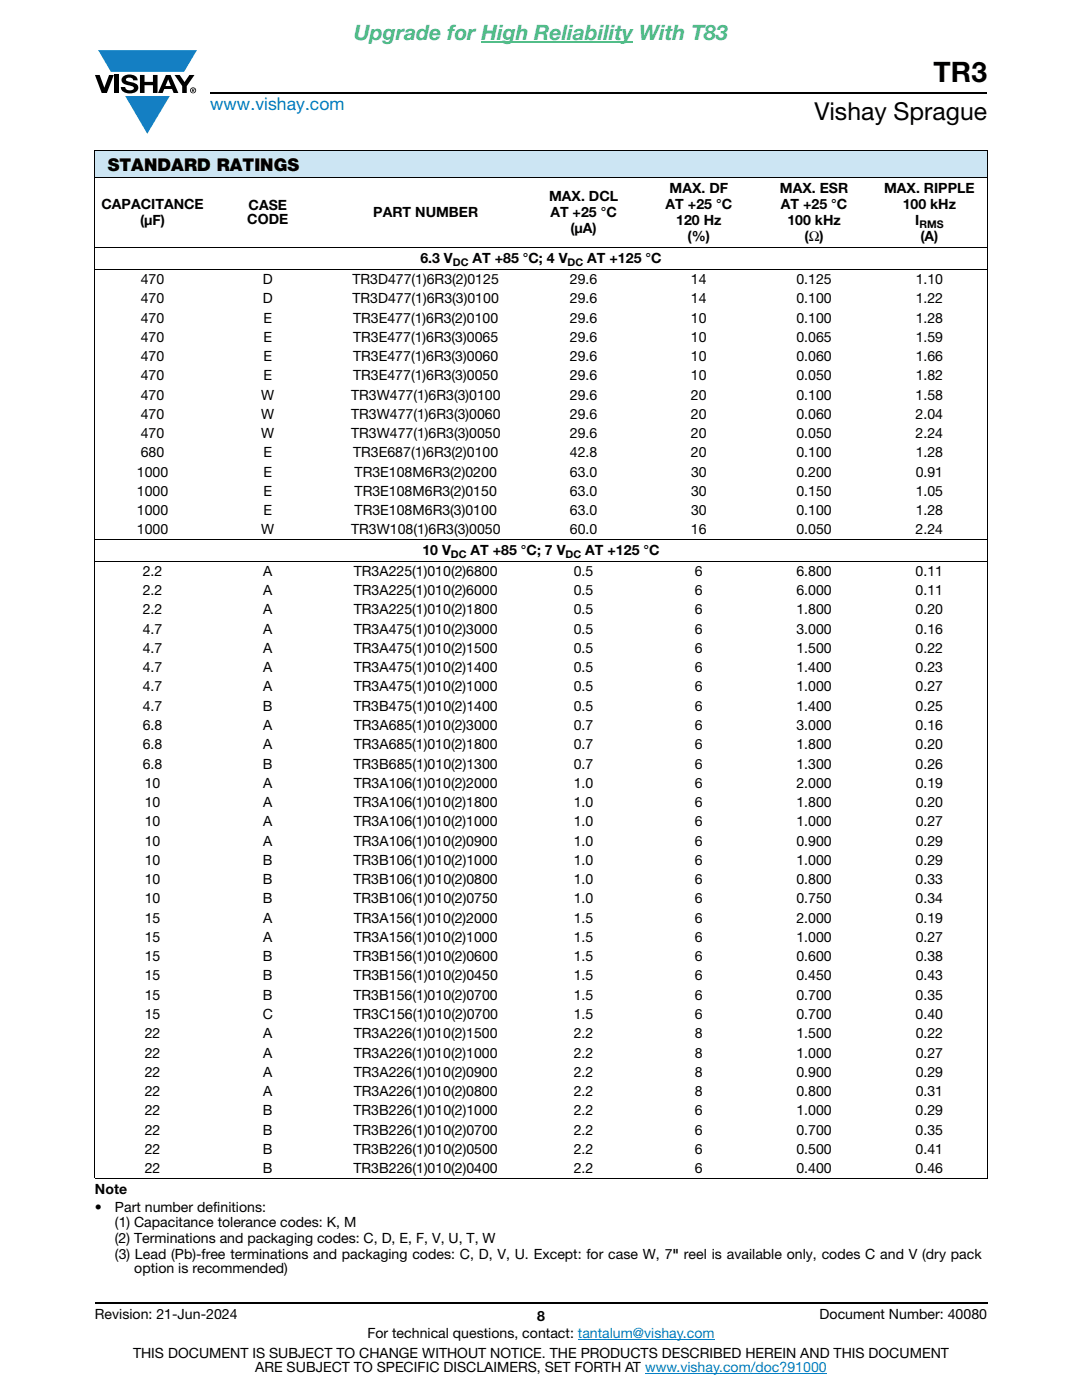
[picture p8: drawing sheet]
<svg xmlns="http://www.w3.org/2000/svg" width="216mm" height="279mm" viewBox="0 0 216 279" stroke-linecap="round" stroke-linejoin="round" font-family="sans-serif">
<defs><g id="words">
<text font-size="5.6" x="186.3" y="16.4">TR3</text>
<text font-size="4.9" x="162.5" y="24">Vishay Sprague</text>
<text font-size="4.2" fill="#4cbb84" x="70.7" y="8">Upgrade for High Reliability With T83</text>
<text font-size="3.5" fill="#007ec4" x="42" y="21.9">www.vishay.com</text>
<text font-size="3.5" x="21.5" y="34.1">STANDARD RATINGS</text>
<g font-size="2.8">
<text x="20.2" y="41.8">CAPACITANCE</text>
<text x="49.6" y="42">CASE</text>
<text x="109.6" y="40.2">MAX. DCL</text>
<text x="132.8" y="41.8">AT +25 °C</text>
<text x="133.6" y="38.6">MAX. DF</text>
<text x="155.6" y="38.6">MAX. ESR</text>
<text x="155.8" y="41.8">AT +25 °C</text>
<text x="176.4" y="38.6">MAX. RIPPLE</text>
<text x="180.1" y="41.8">100 kHz</text>
<text x="27.9" y="45">(μF)</text>
<text x="49.3" y="44.8">CODE</text>
<text x="74.5" y="43.4">PART NUMBER</text>
<text x="109.8" y="43.4">AT +25 °C</text>
<text x="113.8" y="46.5">(μA)</text>
<text x="134.9" y="45">120 Hz</text>
<text x="157.1" y="45">100 kHz</text>
<text x="182.6" y="45">I</text>
<text x="83.9" y="52.6">6.3 V</text>
<text x="94.3" y="52.6">AT +85 °C; 4 V</text>
<text x="117.2" y="52.6">AT +125 °C</text>
<text x="137.2" y="48.1">(%)</text>
<text x="160.5" y="48.1">(Ω)</text>
<text x="183.6" y="48.1">(A)</text>
<text x="28.1" y="56.7">470</text>
<text x="52.5" y="56.7">D</text>
<text x="70.3" y="56.7">TR3D477(1)6R3(2)0125</text>
<text x="113.7" y="56.7">29.6</text>
<text x="137.9" y="56.7">14</text>
<text x="158.9" y="56.7">0.125</text>
<text x="182.7" y="56.7">1.10</text>
<text x="28.1" y="60.5">470</text>
<text x="28.1" y="64.4">470</text>
<text x="52.5" y="60.5">D</text>
<text x="52.6" y="64.4">E</text>
<text x="70.3" y="60.5">TR3D477(1)6R3(3)0100</text>
<text x="70.5" y="64.4">TR3E477(1)6R3(2)0100</text>
<text x="113.7" y="64.4">29.6</text>
<text x="113.7" y="60.5">29.6</text>
<text x="137.9" y="64.4">10</text>
<text x="137.9" y="60.5">14</text>
<text x="158.9" y="64.4">0.100</text>
<text x="158.9" y="60.5">0.100</text>
<text x="182.7" y="64.4">1.28</text>
<text x="182.7" y="60.5">1.22</text>
<text x="28.1" y="68.2">470</text>
<text x="52.6" y="68.2">E</text>
<text x="70.5" y="68.2">TR3E477(1)6R3(3)0065</text>
<text x="113.7" y="68.2">29.6</text>
<text x="137.9" y="68.2">10</text>
<text x="158.9" y="68.2">0.065</text>
<text x="182.7" y="68.2">1.59</text>
<text x="28.1" y="72.1">470</text>
<text x="28.1" y="75.9">470</text>
<text x="52.6" y="72.1">E</text>
<text x="52.6" y="75.9">E</text>
<text x="70.5" y="72.1">TR3E477(1)6R3(3)0060</text>
<text x="70.5" y="75.9">TR3E477(1)6R3(3)0050</text>
<text x="113.7" y="72.1">29.6</text>
<text x="113.7" y="75.9">29.6</text>
<text x="137.9" y="72.1">10</text>
<text x="137.9" y="75.9">10</text>
<text x="158.9" y="72.1">0.060</text>
<text x="158.9" y="75.9">0.050</text>
<text x="182.7" y="72.1">1.66</text>
<text x="182.7" y="75.9">1.82</text>
<text x="28.1" y="79.8">470</text>
<text x="28.1" y="83.6">470</text>
<text x="52.1" y="79.8">W</text>
<text x="52.1" y="83.6">W</text>
<text x="70" y="79.8">TR3W477(1)6R3(3)0100</text>
<text x="70" y="83.6">TR3W477(1)6R3(3)0060</text>
<text x="113.7" y="79.8">29.6</text>
<text x="113.7" y="83.6">29.6</text>
<text x="137.9" y="79.8">20</text>
<text x="137.9" y="83.6">20</text>
<text x="158.9" y="79.8">0.100</text>
<text x="158.9" y="83.6">0.060</text>
<text x="182.7" y="79.8">1.58</text>
<text x="182.7" y="83.6">2.04</text>
<text x="28.1" y="87.4">470</text>
<text x="52.1" y="87.4">W</text>
<text x="70" y="87.4">TR3W477(1)6R3(3)0050</text>
<text x="113.7" y="87.4">29.6</text>
<text x="137.9" y="87.4">20</text>
<text x="158.9" y="87.4">0.050</text>
<text x="182.7" y="87.4">2.24</text>
<text x="27.3" y="95.1">1000</text>
<text x="28.1" y="91.3">680</text>
<text x="52.6" y="95.1">E</text>
<text x="52.6" y="91.3">E</text>
<text x="70.5" y="91.3">TR3E687(1)6R3(2)0100</text>
<text x="70.8" y="95.1">TR3E108M6R3(2)0200</text>
<text x="113.7" y="91.3">42.8</text>
<text x="113.7" y="95.1">63.0</text>
<text x="137.9" y="91.3">20</text>
<text x="137.9" y="95.1">30</text>
<text x="158.9" y="91.3">0.100</text>
<text x="158.9" y="95.1">0.200</text>
<text x="182.7" y="91.3">1.28</text>
<text x="182.7" y="95.1">0.91</text>
<text x="27.3" y="99">1000</text>
<text x="52.6" y="99">E</text>
<text x="70.8" y="99">TR3E108M6R3(2)0150</text>
<text x="113.7" y="99">63.0</text>
<text x="137.9" y="99">30</text>
<text x="158.9" y="99">0.150</text>
<text x="182.7" y="99">1.05</text>
<text x="27.3" y="102.8">1000</text>
<text x="27.3" y="106.7">1000</text>
<text x="52.1" y="106.7">W</text>
<text x="52.6" y="102.8">E</text>
<text x="70" y="106.7">TR3W108(1)6R3(3)0050</text>
<text x="70.8" y="102.8">TR3E108M6R3(3)0100</text>
<text x="113.7" y="106.7">60.0</text>
<text x="113.7" y="102.8">63.0</text>
<text x="137.9" y="106.7">16</text>
<text x="137.9" y="102.8">30</text>
<text x="158.9" y="106.7">0.050</text>
<text x="158.9" y="102.8">0.100</text>
<text x="182.7" y="106.7">2.24</text>
<text x="182.7" y="102.8">1.28</text>
<text x="84.3" y="110.8">10 V</text>
<text x="93.9" y="110.8">AT +85 °C; 7 V</text>
<text x="116.8" y="110.8">AT +125 °C</text>
<text x="28.5" y="114.9">2.2</text>
<text x="28.5" y="118.8">2.2</text>
<text x="52.5" y="114.9">A</text>
<text x="52.5" y="118.8">A</text>
<text x="70.6" y="114.9">TR3A225(1)010(2)6800</text>
<text x="70.6" y="118.8">TR3A225(1)010(2)6000</text>
<text x="114.5" y="114.9">0.5</text>
<text x="114.5" y="118.8">0.5</text>
<text x="138.7" y="114.9">6</text>
<text x="138.7" y="118.8">6</text>
<text x="158.9" y="114.9">6.800</text>
<text x="158.9" y="118.8">6.000</text>
<text x="182.7" y="114.9">0.11</text>
<text x="182.7" y="118.8">0.11</text>
<text x="28.5" y="122.6">2.2</text>
<text x="52.5" y="122.6">A</text>
<text x="70.6" y="122.6">TR3A225(1)010(2)1800</text>
<text x="114.5" y="122.6">0.5</text>
<text x="138.7" y="122.6">6</text>
<text x="158.9" y="122.6">1.800</text>
<text x="182.7" y="122.6">0.20</text>
<text x="28.5" y="126.4">4.7</text>
<text x="28.5" y="130.3">4.7</text>
<text x="52.5" y="126.4">A</text>
<text x="52.5" y="130.3">A</text>
<text x="70.6" y="126.4">TR3A475(1)010(2)3000</text>
<text x="70.6" y="130.3">TR3A475(1)010(2)1500</text>
<text x="114.5" y="126.4">0.5</text>
<text x="114.5" y="130.3">0.5</text>
<text x="138.7" y="126.4">6</text>
<text x="138.7" y="130.3">6</text>
<text x="158.9" y="126.4">3.000</text>
<text x="158.9" y="130.3">1.500</text>
<text x="182.7" y="126.4">0.16</text>
<text x="182.7" y="130.3">0.22</text>
<text x="28.5" y="134.2">4.7</text>
<text x="28.5" y="138">4.7</text>
<text x="52.5" y="134.2">A</text>
<text x="52.5" y="138">A</text>
<text x="70.6" y="134.2">TR3A475(1)010(2)1400</text>
<text x="70.6" y="138">TR3A475(1)010(2)1000</text>
<text x="114.5" y="134.2">0.5</text>
<text x="114.5" y="138">0.5</text>
<text x="138.7" y="134.2">6</text>
<text x="138.7" y="138">6</text>
<text x="158.9" y="134.2">1.400</text>
<text x="158.9" y="138">1.000</text>
<text x="182.7" y="134.2">0.23</text>
<text x="182.7" y="138">0.27</text>
<text x="28.5" y="141.8">4.7</text>
<text x="52.5" y="141.8">B</text>
<text x="70.5" y="141.8">TR3B475(1)010(2)1400</text>
<text x="114.5" y="141.8">0.5</text>
<text x="138.7" y="141.8">6</text>
<text x="158.9" y="141.8">1.400</text>
<text x="182.7" y="141.8">0.25</text>
<text x="28.5" y="145.7">6.8</text>
<text x="28.5" y="149.5">6.8</text>
<text x="52.5" y="145.7">A</text>
<text x="52.5" y="149.5">A</text>
<text x="70.6" y="145.7">TR3A685(1)010(2)3000</text>
<text x="70.6" y="149.5">TR3A685(1)010(2)1800</text>
<text x="114.5" y="145.7">0.7</text>
<text x="114.5" y="149.5">0.7</text>
<text x="138.7" y="145.7">6</text>
<text x="138.7" y="149.5">6</text>
<text x="158.9" y="145.7">3.000</text>
<text x="158.9" y="149.5">1.800</text>
<text x="182.7" y="145.7">0.16</text>
<text x="182.7" y="149.5">0.20</text>
<text x="28.5" y="153.4">6.8</text>
<text x="52.5" y="153.4">B</text>
<text x="70.5" y="153.4">TR3B685(1)010(2)1300</text>
<text x="114.5" y="153.4">0.7</text>
<text x="138.7" y="153.4">6</text>
<text x="158.9" y="153.4">1.300</text>
<text x="182.7" y="153.4">0.26</text>
<text x="28.9" y="157.2">10</text>
<text x="28.9" y="161.1">10</text>
<text x="52.5" y="157.2">A</text>
<text x="52.5" y="161.1">A</text>
<text x="70.6" y="157.2">TR3A106(1)010(2)2000</text>
<text x="70.6" y="161.1">TR3A106(1)010(2)1800</text>
<text x="114.5" y="157.2">1.0</text>
<text x="114.5" y="161.1">1.0</text>
<text x="138.7" y="157.2">6</text>
<text x="138.7" y="161.1">6</text>
<text x="158.9" y="157.2">2.000</text>
<text x="158.9" y="161.1">1.800</text>
<text x="182.7" y="157.2">0.19</text>
<text x="182.7" y="161.1">0.20</text>
<text x="28.9" y="164.9">10</text>
<text x="52.5" y="164.9">A</text>
<text x="70.6" y="164.9">TR3A106(1)010(2)1000</text>
<text x="114.5" y="164.9">1.0</text>
<text x="138.7" y="164.9">6</text>
<text x="158.9" y="164.9">1.000</text>
<text x="182.7" y="164.9">0.27</text>
<text x="28.9" y="168.8">10</text>
<text x="28.9" y="172.6">10</text>
<text x="52.5" y="172.6">B</text>
<text x="52.5" y="168.8">A</text>
<text x="70.5" y="172.6">TR3B106(1)010(2)1000</text>
<text x="70.6" y="168.8">TR3A106(1)010(2)0900</text>
<text x="114.5" y="172.6">1.0</text>
<text x="114.5" y="168.8">1.0</text>
<text x="138.7" y="172.6">6</text>
<text x="138.7" y="168.8">6</text>
<text x="158.9" y="172.6">1.000</text>
<text x="158.9" y="168.8">0.900</text>
<text x="182.7" y="172.6">0.29</text>
<text x="182.7" y="168.8">0.29</text>
<text x="28.9" y="176.4">10</text>
<text x="52.5" y="176.4">B</text>
<text x="70.5" y="176.4">TR3B106(1)010(2)0800</text>
<text x="114.5" y="176.4">1.0</text>
<text x="138.7" y="176.4">6</text>
<text x="158.9" y="176.4">0.800</text>
<text x="182.7" y="176.4">0.33</text>
<text x="28.9" y="180.3">10</text>
<text x="28.9" y="184.1">15</text>
<text x="52.5" y="180.3">B</text>
<text x="52.5" y="184.1">A</text>
<text x="70.5" y="180.3">TR3B106(1)010(2)0750</text>
<text x="70.6" y="184.1">TR3A156(1)010(2)2000</text>
<text x="114.5" y="180.3">1.0</text>
<text x="114.5" y="184.1">1.5</text>
<text x="138.7" y="180.3">6</text>
<text x="138.7" y="184.1">6</text>
<text x="158.9" y="180.3">0.750</text>
<text x="158.9" y="184.1">2.000</text>
<text x="182.7" y="180.3">0.34</text>
<text x="182.7" y="184.1">0.19</text>
<text x="28.9" y="188">15</text>
<text x="28.9" y="191.8">15</text>
<text x="52.5" y="191.8">B</text>
<text x="52.5" y="188">A</text>
<text x="70.5" y="191.8">TR3B156(1)010(2)0600</text>
<text x="70.6" y="188">TR3A156(1)010(2)1000</text>
<text x="114.5" y="188">1.5</text>
<text x="114.5" y="191.8">1.5</text>
<text x="138.7" y="188">6</text>
<text x="138.7" y="191.8">6</text>
<text x="158.9" y="188">1.000</text>
<text x="158.9" y="191.8">0.600</text>
<text x="182.7" y="188">0.27</text>
<text x="182.7" y="191.8">0.38</text>
<text x="28.9" y="195.7">15</text>
<text x="52.5" y="195.7">B</text>
<text x="70.5" y="195.7">TR3B156(1)010(2)0450</text>
<text x="114.5" y="195.7">1.5</text>
<text x="138.7" y="195.7">6</text>
<text x="158.9" y="195.7">0.450</text>
<text x="182.7" y="195.7">0.43</text>
<text x="28.9" y="199.5">15</text>
<text x="28.9" y="203.4">15</text>
<text x="52.4" y="203.4">C</text>
<text x="52.5" y="199.5">B</text>
<text x="70.5" y="203.4">TR3C156(1)010(2)0700</text>
<text x="70.5" y="199.5">TR3B156(1)010(2)0700</text>
<text x="114.5" y="203.4">1.5</text>
<text x="114.5" y="199.5">1.5</text>
<text x="138.7" y="203.4">6</text>
<text x="138.7" y="199.5">6</text>
<text x="158.9" y="203.4">0.700</text>
<text x="158.9" y="199.5">0.700</text>
<text x="182.7" y="203.4">0.40</text>
<text x="182.7" y="199.5">0.35</text>
<text x="28.9" y="207.2">22</text>
<text x="52.5" y="207.2">A</text>
<text x="70.6" y="207.2">TR3A226(1)010(2)1500</text>
<text x="114.5" y="207.2">2.2</text>
<text x="138.7" y="207.2">8</text>
<text x="158.9" y="207.2">1.500</text>
<text x="182.7" y="207.2">0.22</text>
<text x="28.9" y="211.1">22</text>
<text x="28.9" y="214.9">22</text>
<text x="52.5" y="211.1">A</text>
<text x="52.5" y="214.9">A</text>
<text x="70.6" y="211.1">TR3A226(1)010(2)1000</text>
<text x="70.6" y="214.9">TR3A226(1)010(2)0900</text>
<text x="114.5" y="211.1">2.2</text>
<text x="114.5" y="214.9">2.2</text>
<text x="138.7" y="211.1">8</text>
<text x="138.7" y="214.9">8</text>
<text x="158.9" y="211.1">1.000</text>
<text x="158.9" y="214.9">0.900</text>
<text x="182.7" y="211.1">0.27</text>
<text x="182.7" y="214.9">0.29</text>
<text x="28.9" y="218.8">22</text>
<text x="52.5" y="218.8">A</text>
<text x="70.6" y="218.8">TR3A226(1)010(2)0800</text>
<text x="114.5" y="218.8">2.2</text>
<text x="138.7" y="218.8">8</text>
<text x="158.9" y="218.8">0.800</text>
<text x="182.7" y="218.8">0.31</text>
<text x="28.9" y="222.6">22</text>
<text x="28.9" y="226.4">22</text>
<text x="52.5" y="222.6">B</text>
<text x="52.5" y="226.4">B</text>
<text x="70.5" y="222.6">TR3B226(1)010(2)1000</text>
<text x="70.5" y="226.4">TR3B226(1)010(2)0700</text>
<text x="114.5" y="222.6">2.2</text>
<text x="114.5" y="226.4">2.2</text>
<text x="138.7" y="222.6">6</text>
<text x="138.7" y="226.4">6</text>
<text x="158.9" y="222.6">1.000</text>
<text x="158.9" y="226.4">0.700</text>
<text x="182.7" y="222.6">0.29</text>
<text x="182.7" y="226.4">0.35</text>
<text x="28.9" y="230.3">22</text>
<text x="52.5" y="230.3">B</text>
<text x="70.5" y="230.3">TR3B226(1)010(2)0500</text>
<text x="114.5" y="230.3">2.2</text>
<text x="138.7" y="230.3">6</text>
<text x="158.9" y="230.3">0.500</text>
<text x="182.7" y="230.3">0.41</text>
<text x="18.9" y="238.3">Note</text>
<text x="28.9" y="234.1">22</text>
<text x="52.5" y="234.1">B</text>
<text x="70.5" y="234.1">TR3B226(1)010(2)0400</text>
<text x="114.5" y="234.1">2.2</text>
<text x="138.7" y="234.1">6</text>
<text x="158.9" y="234.1">0.400</text>
<text x="182.7" y="234.1">0.46</text>
<text x="18.9" y="241.8">•</text>
<text x="22.9" y="241.8">Part number definitions:</text>
<text x="22.9" y="245">(1) Capacitance tolerance codes: K, M</text>
<text x="22.9" y="248.1">(2) Terminations and packaging codes: C, D, E, F, V, U, T, W</text>
<text x="22.9" y="251.3">(3) Lead (Pb)-free terminations and packaging codes: C, D, V, U. Except: for case W, 7&quot; reel is available only, codes C and V (dry pack</text>
<text x="26.8" y="254.1">option is recommended)</text>
<text x="18.9" y="263.3">Revision: 21-Jun-2024</text>
<text x="107.2" y="263.6">8</text>
<text x="163.6" y="263.3">Document Number: 40080</text>
<text x="73.3" y="267.1">For technical questions, contact: tantalum@vishay.com</text>
<text x="26.5" y="271">THIS DOCUMENT IS SUBJECT TO CHANGE WITHOUT NOTICE. THE PRODUCTS DESCRIBED HEREIN AND THIS DOCUMENT</text>
<text x="50.9" y="273.8">ARE SUBJECT TO SPECIFIC DISCLAIMERS, SET FORTH AT www.vishay.com/doc?91000</text>
</g>
<g font-size="2.1">
<text x="183.5" y="45.5">RMS</text>
<text x="90.4" y="53.1">DC</text>
<text x="113.3" y="53.1">DC</text>
<text x="90" y="111.3">DC</text>
<text x="112.9" y="111.3">DC</text>
</g>
</g></defs>
<g fill="#147fc3">
<path d="M19.6 10h19.7l-2.6 4.3h-1.1h-13.5z"/>
<path d="M25 19.2h8.9l-4.5 7.5z"/>
</g>
<g fill="#000">
<path d="M18.9 15h1l.9 2.5 1-2.5h.9l-1.4 3.6h-1zM22.9 15h.9v3.6h-.9zM24.6 15.3a2.1 2.1 0 0 1 2.8 .3l.1 .4h-.9a.79 .79 0 0 0-.7-.5 .79 .79 0 0 0-.8 .4l.3 .3 1 .2a1.08 1.08 0 0 1 1.2 1 1.08 1.08 0 0 1-1.1 1.2 1.73 1.73 0 0 1-2.4-1.2h.9a.96 .96 0 0 0 .8 .6 .96 .96 0 0 0 .9-.4 1.31 1.31 0 0 0-1.2-.6 1.03 1.03 0 0 1-1.1-.6 1.03 1.03 0 0 1 .2-1.1zM27.9 15h.9v1.3h1.7v-1.3h.9v3.6h-.9v-1.6h-1.7v1.6h-.9zM34.8 15h1.1l.9 1.4 1-1.4h1l-1.5 2.2v1.4h-.9v-1.4z"/>
<path d="M33.6 15.9l.5 1.3h-1.1zM33.1 15l-1.6 3.6h1l.3-.8h1.5l.3 .8h1l-1.6-3.6z"/>
<path d="M38.4 17.8h.2v.2h-.2zM38.3 17.7v.7h.1v-.3l.4 .3-.2-.3 .2-.2-.1-.2z"/>
<path d="M38.1 18a.46 .46 0 0 1 .9 0 .46 .46 0 0 1-.9 0zM37.9 18a.6 .6 0 0 0 1.2 0 .6 .6 0 0 0-1.2 0z"/>
</g>
<path d="M42 18.6h155M18.9 260h178.1" fill="none" stroke="#000" stroke-width=".36"/>
<path d="M96.1 8.3h30.3" fill="none" stroke="#4cbb84" stroke-width=".21"/>
<path d="M115.3 267.3h27.3M128.7 274h36.3" fill="none" stroke="#007ec4" stroke-width=".2"/>
<path d="M18.9 30h178.1v5.5h-178.1z" fill="#cce5f3"/>
<path d="M18.9 30h178.1M18.9 35.5h178.1M18.9 30.1v205M197 30.1v205M18.9 49.4h178.1M18.9 53.8h178.1M18.9 107.7h178.1M18.9 112.1h178.1M18.9 235.1h178.1" fill="none" stroke="#000" stroke-width=".2"/>
<use href="#words"/>
</svg>
